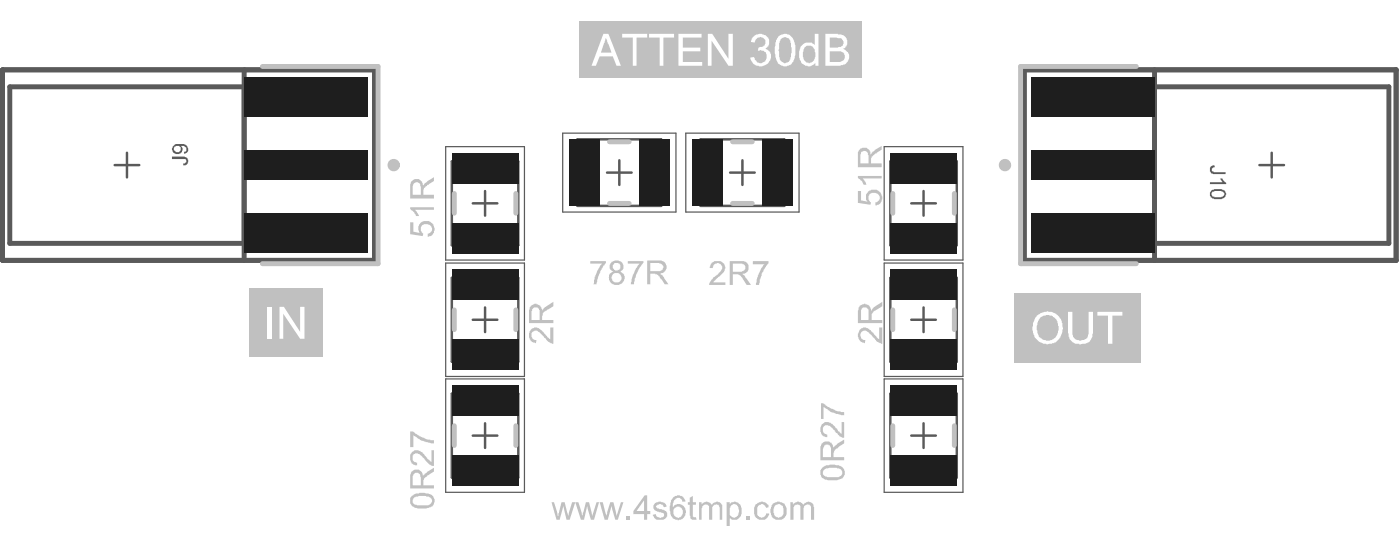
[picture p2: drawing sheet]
<svg xmlns="http://www.w3.org/2000/svg" width="189mm" height="75mm" viewBox="0 0 189 75" stroke-linecap="round" stroke-linejoin="round" font-family="sans-serif">
<g fill="none" stroke="#5a5a5a" stroke-width=".33">
<path d="M78.1 18.8h11.4v9h-11.4zM94.8 18.8h11.3v9h-11.3zM15.5 22.3h3.3M17.2 20.6v3.4M61.1 21.8h9v11.3h-9zM61.1 37.6h9v11.3h-9zM64 27.5h3.3M65.6 25.8v3.3M82.1 23.3h3.4M83.8 21.7v3.3M98.8 23.3h3.3M100.5 21.7v3.3"/>
<path d="M120.5 21.8h9v11.3h-9zM120.5 37.6h9v11.3h-9zM123.3 27.5h3.3M125 25.8v3.3M170.4 22.3h3.3M172.1 20.6v3.4M61.1 53.2h9v11.3h-9zM64 58.9h3.3M64 43.2h3.3M65.6 41.5v3.4M65.6 57.2v3.3M120.5 53.2h9v11.3h-9z"/>
<path d="M123.3 58.9h3.3M123.3 43.2h3.3M125 41.5v3.4M125 57.2v3.3"/>
</g>
<path d="M60.3 19.8h10.7v15.3h-10.7zM76.1 18h15.4v10.7h-15.4zM92.8 18h15.3v10.7h-15.3zM119.6 19.8h10.7v15.3h-10.7zM60.3 35.6h10.7v15.3h-10.7zM119.6 35.6h10.7v15.3h-10.7zM60.3 51.2h10.7v15.3h-10.7zM119.6 51.2h10.7v15.3h-10.7z" fill="none" stroke="#5a5a5a" stroke-width=".17"/>
<path d="M.3 9.4h50.4v25.8h-50.4zM33 11.7h-31.7v21.2h31.7M33 9.4v25.8M138.6 9.4h50.3v25.8h-50.3zM156.2 9.4v25.8M156.2 11.7h31.7v21.2h-31.7" fill="none" stroke="#5a5a5a" stroke-width=".67"/>
<g fill="#5a5a5a">
<path d="M163.9 22.4l.4-.1 .1 .3a.34 .34 0 0 0-.4 .4l.2 .3h1.6v.2h-1.4a.6 .6 0 0 1-.6-.2 .6 .6 0 0 1 0-.7z"/>
<path d="M163.7 24.6h1.7l-.2-.3v-.2h-.1h.3l.1 .3 .4 .3v.2h-2.2z"/>
<path d="M23.3 21.2h1.6a.6 .6 0 0 1 .6 .6 .6 .6 0 0 1-.7 .5v-.2a.32 .32 0 0 0 .4-.3 .32 .32 0 0 0-.4-.3h-1.5z"/>
<path d="M164.1 25.9l-.1 .3h-.1l.2 .4 .6 .1a.66 .66 0 0 0 1-.6 1.75 1.75 0 0 0-1.4-.3v.1zM163.9 25.7h.1a2.26 2.26 0 0 1 1.5-.1l.3 .3a.33 .33 0 0 1 0 .5v.1a1.13 1.13 0 0 1-1.1 .4h-.1a.74 .74 0 0 1-.9-.8z"/>
<path d="M23.6 19.8a.48 .48 0 0 0 .1 .6 .48 .48 0 0 0 .6 0 .48 .48 0 0 0 .1-.6l-.2-.1zM23.5 19.6l.3-.1h.2a1.45 1.45 0 0 1 1.3 .2l.1 .3a.61 .61 0 0 1-.4 .8l-.1-.2a.43 .43 0 0 0 .3-.5 .43 .43 0 0 0-.4-.4h-.3a.55 .55 0 0 1 .2 .6 .55 .55 0 0 1-.4 .4v.1a.78 .78 0 0 1-1-.7z"/>
</g>
<g fill="none" stroke="#c0c0c0" stroke-width=".67">
<path d="M35.5 9h15.7v26.6h-15.7M82.5 19.2h2.6M99.1 19.2h2.7M153.8 9h-15.7v26.6h15.7M61.5 26.1v2.7M69.8 26.1v2.7M82.5 27.5h2.6M99.1 27.5h2.7M120.8 26.1v2.7M129.1 26.1v2.7M61.5 41.9v2.6M61.5 57.5v2.7"/>
<path d="M69.8 41.9v2.6M69.8 57.5v2.7M120.8 41.9v2.6M120.8 57.5v2.7M129.1 41.9v2.6M129.1 57.5v2.7"/>
</g>
<g fill="#c0c0c0">
<path d="M55.8 61.1a.92 .92 0 0 1 1.2 0l1.4 1.4v-1.7h.3v2.2a1.34 1.34 0 0 1-1.2-.9l-.6-.6a.63 .63 0 0 0-.9-.1 .63 .63 0 0 0-.1 .9l.2 .2h.3v.5v-.1a.6 .6 0 0 1-.7-.4h-.1l-.1-.3v-.3a.67 .67 0 0 1 .3-.8z"/>
<path d="M55.5 58.3h.4a2.35 2.35 0 0 0 1.2 .8l.8 .3 .8 .1v.4h-.4l-.1-.1a3.4 3.4 0 0 1-1.7-.6l-.6-.4v1.6h-.4z"/>
<path d="M55.5 30h.4v1.3l.9 .2a1.09 1.09 0 0 1 .3-1.5 1.09 1.09 0 0 1 1.5 .2v.1a1.06 1.06 0 0 1-.3 1.6l-.4 .1v-.4a.64 .64 0 0 0 .6-.8 .64 .64 0 0 0-.8-.5 .65 .65 0 0 0-.7 .3 .65 .65 0 0 0 0 .7l.3 .3-.1 .3-1.7-.2z"/>
<path d="M55.5 28h3.2v.4h-2.5l.3 .4 .2 .4h-.4v-.2l-.3-.3a.81 .81 0 0 1-.5-.7z"/>
<path d="M116.1 25.8h.4v1.3l.9 .2a.7 .7 0 0 1-.2-.8v-.1a1.05 1.05 0 0 1 1.2-.8 1.06 1.06 0 0 1 .9 1.5l-.2 .4-.5 .3h-.1v-.5a.64 .64 0 0 0 .6-.7 .64 .64 0 0 0-.8-.5 .65 .65 0 0 0-.7 .2 .65 .65 0 0 0 0 .8l.3 .2-.1 .4-1.7-.3z"/>
<path d="M116.1 23.8h3.2v.3h-2.5l.3 .4 .2 .5h-.5l-.1-.5-.6-.5z"/>
<path d="M116.3 44.5h.1a.83 .83 0 0 1 1.3 .1l1.3 1.3v-1.6h.4v2.2a1.96 1.96 0 0 1-1.2-.9l-.2-.2a1.45 1.45 0 0 0-1.2-.7 .65 .65 0 0 0-.4 .7 .65 .65 0 0 0 .7 .6l-.1 .4a1.18 1.18 0 0 1-.9-1.2z"/>
<path d="M96.4 35.5a1.57 1.57 0 0 1 1.4 0 1.26 1.26 0 0 1 .3 1.1l-1.6 1.6h1.7v.3h-2.2a2.15 2.15 0 0 1 1-1.3l.3-.4a.66 .66 0 0 0 .4-.7 .66 .66 0 0 0-.6-.6l-.1 .1a.59 .59 0 0 0-.5 .6h-.5l.1-.4z"/>
<path d="M101.9 35.3h2.1v.3l-.2 .1-.2 .4a4 4 0 0 0-.7 1.6h-.1l-.1 .8h-.4v-.2a5.3 5.3 0 0 1 1-2.5l.2-.1h-1.6z"/>
<path d="M111.3 57.2a.96 .96 0 0 1 1.4 .3l1.2 1.1v-1.6h.3v2.2h-.2l-.4-.2-.6-.6a1.48 1.48 0 0 0-1.1-.9 .6 .6 0 0 0-.6 .4 .6 .6 0 0 0 .3 .7l.3 .1v.5v-.1a.87 .87 0 0 1-.9-1v-.1a.68 .68 0 0 1 .3-.7z"/>
<path d="M111.1 54.5h.3a2.59 2.59 0 0 0 1.5 .8l.5 .3 .8 .1v.4l-.7-.1a4.4 4.4 0 0 1-1.8-.8l-.3-.2v1.6h-.3z"/>
<path d="M56.1 67.2a.67 .67 0 0 0-.3 .8h.1a1.96 1.96 0 0 0 1.6 .3 .78 .78 0 0 0 1-.8l-.3-.3-.4-.1a2.89 2.89 0 0 0-1.7 .1zM55.7 67l.5-.2a2.64 2.64 0 0 1 2.4 .2 .94 .94 0 0 1 .2 1.1 .94 .94 0 0 1-.9 .5l-.4 .1a2.06 2.06 0 0 1-1.9-.5l-.1-.2v-.7z"/>
<path d="M56.2 63.9l-.4 .4v1.3h1.1v-1.1v-.1a.47 .47 0 0 0-.6-.5zM55.7 63.7h.1a.78 .78 0 0 1 1.3 .3h.1l.1 .4v-.2l.2-.2 1.2-.8v.5l-1.2 .8-.2 .4v.7h1.4v.4h-3.2v-1.8z"/>
<path d="M56.1 24.7l-.3 .4v1.2h1.1v-1.1v-.1a.51 .51 0 0 0-.8-.4zM55.7 24.5h.1a.78 .78 0 0 1 1.3 .2h.1l.1 .4 .2-.4 1.2-.7v.5l-1.2 .7-.2 .4v.7h1.4v.5h-3.2v-1.9z"/>
<path d="M116.5 20.6l-.1 1.5h1.1v-1.1l-.1-.2a.47 .47 0 0 0-.3-.4 .47 .47 0 0 0-.5 .2zM116.4 20.1h.1a.86 .86 0 0 1 1.3 .6l.1 .2 .2-.4 1.2-.8v.5l-1.2 .8-.2 .4v.7h1.4v.5h-3.2v-2z"/>
<path d="M116.8 41.6l-.3 .3v1.3h1v-.9a.56 .56 0 0 0-.1-.6 .56 .56 0 0 0-.6-.1zM116.3 41.3l.4-.2a.82 .82 0 0 1 1.1 .6h.1v.3l.1-.3 .3-.2 1.1-.7v.6l-.9 .5a.6 .6 0 0 0-.5 .5h-.1v.8h1.5v.5h-3.3v-1.7l.1-.4h.1z"/>
<path d="M99.2 35.6v1.1h.9a.63 .63 0 0 0 .8-.7l-.2-.3-.3-.1zM98.7 35.3h1.7a.85 .85 0 0 1 .9 .8 .85 .85 0 0 1-.8 .9l-.1 .1a.6 .6 0 0 1 .5 .5l.7 .9h-.6l-.4-.7a1.1 1.1 0 0 0-.9-.7h-.5v1.4h-.5z"/>
<path d="M111.6 63.4v.1a.51 .51 0 0 0-.3 .7 2.1 2.1 0 0 0 1.6 .3 .8 .8 0 0 0 1.1-.7 .97 .97 0 0 0-1-.6h-.8zM111.4 63h.3a2.74 2.74 0 0 1 2.3 .1 .97 .97 0 0 1 .2 1.1 .97 .97 0 0 1-.8 .6l-.4 .1a2.06 2.06 0 0 1-1.9-.5l-.1-.8z"/>
<path d="M111.7 60.1l-.4 .6v1.1h1.1v-1.1a.59 .59 0 0 0-.5-.6zM111.2 59.9a.93 .93 0 0 1 1.5 .3l.1 .4 .2-.4 1.2-.8v.5l-1.2 .9-.2 .4v.6h1.4v.4h-3.2v-1.4a.63 .63 0 0 1 .2-.7z"/>
</g>
<path d="M33.8 39h9.9v9.2h-9.9z" fill-rule="evenodd" fill="#c0c0c0"/>
<g fill="#fff">
<path d="M36.2 41.5h.6v4.3h-.6z"/>
<path d="M37.8 41.5h.6l2.2 3.4v-3.4h.6v4.3h-.6l-2.3-3.4v3.4h-.5z"/>
</g>
<g fill="#c0c0c0">
<path d="M71.9 44.4l.2-.1a1.04 1.04 0 0 1 1.3 .5l1.1 1.1v-1.6h.4v2.2a2.12 2.12 0 0 1-1.3-1l-.7-.6a.64 .64 0 0 0-1 .1 .64 .64 0 0 0 .4 1h.3l-.1 .4a1.01 1.01 0 0 1-.9-1.2 .68 .68 0 0 1 .3-.7z"/>
<path d="M79.9 35.3h2.1v.2l-.3 .4-.5 .7-.3 1.1h-.1l-.1 .7h-.4l.1-.1 .1-.8a5.1 5.1 0 0 1 1-1.9h-1.6z"/>
<path d="M85 35.3h2.1v.2l-.5 .6-.5 1.1-.3 1.2h-.4a3.8 3.8 0 0 1 .5-1.8l.2-.4 .5-.6h-1.6z"/>
<path d="M72.3 41.6l-.3 .2-.1 .3v1.1h1.1v-1.3h-.1a.32 .32 0 0 0-.4-.3zM71.8 41.3l.2-.1a.6 .6 0 0 1 .9 0l.2 .1 .1 .3h.1l.1 .4 .4-.5 1.1-.7v.6l-1.2 .7-.3 .2v.4v.5h1.5v.5h-3.3v-1.8z"/>
<path d="M83.2 35.5l-.1 .1a.51 .51 0 0 0 0 .8 .51 .51 0 0 0 .8-.1v-.1a.56 .56 0 0 0-.1-.6 .56 .56 0 0 0-.6-.1zM82.9 37.1v.1a.4 .4 0 0 0-.1 .5 .65 .65 0 0 0 1.1 .4 .65 .65 0 0 0-.1-1.1l-.1-.1h-.5zM82.8 35.4a1.07 1.07 0 0 1 1.5 .2l.1 .5a.45 .45 0 0 1-.4 .5l-.1 .1a.81 .81 0 0 1 .5 1.3 1.04 1.04 0 0 1-1.2 .5 1.04 1.04 0 0 1-.8-.9l-.1-.1h.1v-.2a.78 .78 0 0 1 .6-.6l-.1-.1a.67 .67 0 0 1-.4-.5 .67 .67 0 0 1 .3-.6z"/>
<path d="M88 35.5v1.1h1a.56 .56 0 0 0 .6-.1 .56 .56 0 0 0 .1-.6 .68 .68 0 0 0-.7-.4zM87.6 35.2h1.5a.63 .63 0 0 1 .7 .2 .81 .81 0 0 1 .4 .8 .81 .81 0 0 1-.7 .7l-.2 .1 .4 .2 .8 1.2h-.6l-.4-.7h-.1a1.15 1.15 0 0 0-.8-.7h-.6v1.4h-.4z"/>
</g>
<path d="M78.4 2.9h38.2v7.7h-38.2z" fill-rule="evenodd" fill="#c0c0c0"/>
<g fill="#fff">
<path d="M84.2 4.6h3.4v.5h-1.5v3.8h-.5v-3.8h-1.4z"/>
<path d="M87.8 4.6h3.4v.5h-1.4v3.8h-.5v-3.8h-1.5z"/>
<path d="M91.8 4.6h3.1v.5h-2.5v1.3h2.4v.5h-2.4v1.5h2.6v.5h-3.2z"/>
<path d="M95.8 4.6h.6l2.2 3.4v-3.4h.6v4.3h-.6l-2.3-3.4v3.4h-.5z"/>
<path d="M102 4.8a1.36 1.36 0 0 1 2 .4 1.1 1.1 0 0 1-.4 1.4 1.1 1.1 0 0 1 .5 1.8l-.1 .1a1.42 1.42 0 0 1-2.5-.5v-.2l.5-.1a.87 .87 0 0 0 1.1 .8l.5-.2v-.2a.75 .75 0 0 0 .1-.8 .75 .75 0 0 0-.6-.4l-.1-.1-.5 .1 .1-.5 .2-.1a.67 .67 0 0 0 .8-.7 .67 .67 0 0 0-1-.5 .81 .81 0 0 0-.5 .7l-.5-.1a1.03 1.03 0 0 1 .4-.9z"/>
<path d="M82 5.1l-.7 2h1.5zM81.7 4.6h.6l1.7 4.3h-.6l-.5-1.3h-1.8l-.5 1.3h-.6z"/>
<path d="M105.8 5.2l-.2 .1v.2a1.24 1.24 0 0 0-.2 1.1l-.1 .3h.1v.8l.1 .1a.48 .48 0 0 0 .3 .6l.2 .1a.67 .67 0 0 0 .9-.7 3.4 3.4 0 0 0 0-2.1 .77 .77 0 0 0-1.1-.5zM105.4 4.8h.1a1.21 1.21 0 0 1 2 .9l.1 .4v.4a2.4 2.4 0 0 1-.7 2.2 1.18 1.18 0 0 1-1.7-.3v-.1a3.8 3.8 0 0 1 0-3.1z"/>
<path d="M108.8 5.8a1.12 1.12 0 0 1 1.4 .4v-1.6h.6v4.3h-.5v-.4a1.25 1.25 0 0 1-1.7 .1 1.71 1.71 0 0 1-.5-1.7l.1-.1a.95 .95 0 0 1 .6-.9zM108.9 6.3a1.71 1.71 0 0 0 .2 2.2 .89 .89 0 0 0 1.2-.9v-.5l-.1-.1a.38 .38 0 0 0-.1-.5 .81 .81 0 0 0-1.2-.2z"/>
<path d="M112.3 5.1v1.3h1.1l.1-.1a.59 .59 0 0 0 .6-.5 .59 .59 0 0 0-.6-.6zM112.3 6.9v1.5h1.2a.71 .71 0 0 0 .7-.3 .71 .71 0 0 0 0-.7l-.1-.3-.3-.2zM111.7 4.6h1.7l.1 .1a1.02 1.02 0 0 1 1.1 .7 1.02 1.02 0 0 1-.5 1.2 1.13 1.13 0 0 1 .8 1.2 1.13 1.13 0 0 1-1.1 1l-.1 .1h-2z"/>
</g>
<g fill="#c0c0c0">
<path d="M74.6 67.9h.4l.5 1.8h.1v-.3l.4-1.5h.4l.5 1.8 .5-1.8h.4l-.7 2.3h-.4l-.5-1.8-.5 1.8h-.4z"/>
<path d="M77.8 67.9h.5l.5 1.8 .5-1.8h.4l.4 1.8 .6-1.8h.4l-.7 2.3h-.4l-.5-1.8-.5 1.8h-.4z"/>
<path d="M81.1 67.9h.5l.5 1.8 .5-1.8h.4l.4 1.8 .6-1.8h.4l-.8 2.3h-.3l-.5-1.8-.6 1.8h-.4z"/>
<path d="M84.8 69.7h.5v.5h-.5z"/>
<path d="M88.7 68l.3-.1a.92 .92 0 0 1 1.1 .3l.1 .3-.3 .1a.59 .59 0 0 0-.6-.5 .59 .59 0 0 0-.5 .4l.1 .2 .7 .2a.7 .7 0 0 1 .7 .8 .7 .7 0 0 1-.9 .5h-.1a.51 .51 0 0 1-.7-.2h-.1l-.2-.4 .5-.1a.51 .51 0 0 0 .7 .4 .3 .3 0 0 0 .4-.3 .3 .3 0 0 0-.4-.3l-.5-.2a.63 .63 0 0 1-.6-.4 .63 .63 0 0 1 .2-.7z"/>
<path d="M93.3 67.3l.5-.3v.9h.4v.3h-.4v1.4a.32 .32 0 0 0 .4 .3l.1 .3h-.5a.34 .34 0 0 1-.4-.4l-.1-.1v-1.5h-.2v-.3h.2z"/>
<path d="M94.6 67.9h.3v.3a.86 .86 0 0 1 1.2-.2l.2 .2 .2-.2a.74 .74 0 0 1 1.2 .5v1.7h-.3v-1.5a.46 .46 0 0 0-.2-.5 .46 .46 0 0 0-.6 .1l-.2 .3v1.6h-.4v-1.6a.47 .47 0 0 0-.5-.4 .47 .47 0 0 0-.5 .4l-.1 .1v1.5h-.3z"/>
<path d="M101 69.7h.4v.5h-.4z"/>
<path d="M102.3 68.1h.1a.92 .92 0 0 1 1.6 .4v.1h-.4v-.1a.48 .48 0 0 0-.6-.4v.1a.32 .32 0 0 0-.5 .4v.3a.8 .8 0 0 0 .6 1.1v-.1a.6 .6 0 0 0 .5-.5h.5a.78 .78 0 0 1-.5 .7v.1a1.17 1.17 0 0 1-1.5-.5 2.07 2.07 0 0 1 .2-1.6z"/>
<path d="M106.9 67.9h.4v.3a1.04 1.04 0 0 1 1.1-.3l.2 .3 .1-.1a.86 .86 0 0 1 1.2-.1l.2 .2 .1 .4v1.6h-.5v-1.5a.46 .46 0 0 0-.2-.5 .46 .46 0 0 0-.6 .2h-.1l-.1 .2v1.6h-.4v-1.5a.34 .34 0 0 0 0-.3 .34 .34 0 0 0-.3-.2l-.1-.1-.1 .1a.49 .49 0 0 0-.4 .7v1.3h-.5z"/>
<path d="M87.2 67.6l-1.1 1.5h1.1zM87.2 66.9h.4v2.2h.4v.4h-.4v.7h-.4v-.7h-1.5v-.4z"/>
<path d="M91.2 67.1h.1a.94 .94 0 0 1 1.4 .7h-.4a.49 .49 0 0 0-.3-.5 .49 .49 0 0 0-.6 .2l-.2 .1-.2 .4v.6l.2-.3a.96 .96 0 0 1 1.4 .3h.1a1.23 1.23 0 0 1-.6 1.6 1.08 1.08 0 0 1-1.2-.4l-.1-.1a3.1 3.1 0 0 1 0-2zM91.3 68.6a.8 .8 0 0 0-.2 .9 .8 .8 0 0 0 .8 .5v-.1a.59 .59 0 0 0 .5-.6v-.2a.61 .61 0 0 0-.3-.5 .61 .61 0 0 0-.7 0z"/>
<path d="M98.3 67.9h.4v.3v-.1a.83 .83 0 0 1 1.3-.1 1.55 1.55 0 0 1 .1 1.9l-.2 .2a1.06 1.06 0 0 1-.9 .1l-.3-.2v1.1h-.4zM98.9 68.3a1.95 1.95 0 0 0-.1 1.4l.3 .2a.59 .59 0 0 0 .8-.6l.1-.1-.1-.4a.48 .48 0 0 0-.3-.6 .52 .52 0 0 0-.7 .1z"/>
<path d="M105 68.2l-.1 .1a1.14 1.14 0 0 0 .2 1.6h.1a.7 .7 0 0 0 .7-.2 .7 .7 0 0 0 .1-.7v-.1a.67 .67 0 0 0-.9-.7zM104.6 68l.5-.1a1.09 1.09 0 0 1 1.3 1.2 1.08 1.08 0 0 1-.7 1.1 1.08 1.08 0 0 1-1.3-.5 1.29 1.29 0 0 1 .2-1.6z"/>
</g>
<path d="M137.3 39.6h17.1v9.4h-17.1z" fill-rule="evenodd" fill="#c0c0c0"/>
<g fill="#fff">
<path d="M144.5 42.1h.6v2.5a1.1 1.1 0 0 0 .7 1.4h.2h.5a.75 .75 0 0 0 .7-.6l.1-.3v-3h.6v2.9l-.1 .2a1.23 1.23 0 0 1-1.3 1.3h-.3h-.2a1.31 1.31 0 0 1-1.4-1.4l-.1-.1z"/>
<path d="M148.5 42.1h3.4v.6h-1.4v3.8h-.6v-3.8h-1.4z"/>
<path d="M140.9 42.8l-.1 .1a2.22 2.22 0 0 0-.3 2.2 .95 .95 0 0 0 .6 .8 1.4 1.4 0 0 0 2.1-1.1 1.93 1.93 0 0 0-.7-2.1h-.1a1.32 1.32 0 0 0-1.4 .1zM140.3 42.7h.1a2.13 2.13 0 0 1 2.4-.3h.1a2.49 2.49 0 0 1 .3 3.5 1.9 1.9 0 0 1-2.3 .4h-.1a2.28 2.28 0 0 1-1-2.5z"/>
</g>
<g fill="none" stroke="#c0c0c0" stroke-width=".83">
<circle cx="53.3" cy="22.3" r=".42"/>
<circle cx="136" cy="22.3" r=".42"/>
</g>
<g fill="#1e1e1e">
<path d="M33 20.3h16.7v4h-16.7z" fill-rule="evenodd"/>
<path d="M61.1 61.5h9v4.2h-9z" fill-rule="evenodd"/>
<path d="M61.1 20.7h9v4.1h-9z" fill-rule="evenodd"/>
<path d="M120.5 61.5h9v4.2h-9z" fill-rule="evenodd"/>
<path d="M120.5 20.7h9v4.1h-9z" fill-rule="evenodd"/>
<path d="M139.6 20.3h16.6v4h-16.6z" fill-rule="evenodd"/>
<path d="M33 28.9h16.7v5.3h-16.7z" fill-rule="evenodd"/>
<path d="M61.1 52h9v4.2h-9z" fill-rule="evenodd"/>
<path d="M61.1 45.9h9v4.1h-9z" fill-rule="evenodd"/>
<path d="M61.1 36.4h9v4.2h-9z" fill-rule="evenodd"/>
<path d="M61.1 30.1h9v4.2h-9z" fill-rule="evenodd"/>
<path d="M77 18.8h4.1v9h-4.1z" fill-rule="evenodd"/>
<path d="M103.1 18.8h4.2v9h-4.2z" fill-rule="evenodd"/>
<path d="M93.6 18.8h4.2v9h-4.2z" fill-rule="evenodd"/>
<path d="M86.5 18.8h4.1v9h-4.1z" fill-rule="evenodd"/>
<path d="M120.5 45.9h9v4.1h-9z" fill-rule="evenodd"/>
<path d="M120.5 52h9v4.2h-9z" fill-rule="evenodd"/>
<path d="M120.5 30.1h9v4.2h-9z" fill-rule="evenodd"/>
<path d="M120.5 36.4h9v4.2h-9z" fill-rule="evenodd"/>
<path d="M139.6 28.9h16.6v5.3h-16.6z" fill-rule="evenodd"/>
<path d="M33 10.4h16.7v5.3h-16.7z" fill-rule="evenodd"/>
<path d="M139.6 10.4h16.6v5.3h-16.6z" fill-rule="evenodd"/>
</g>
</svg>
